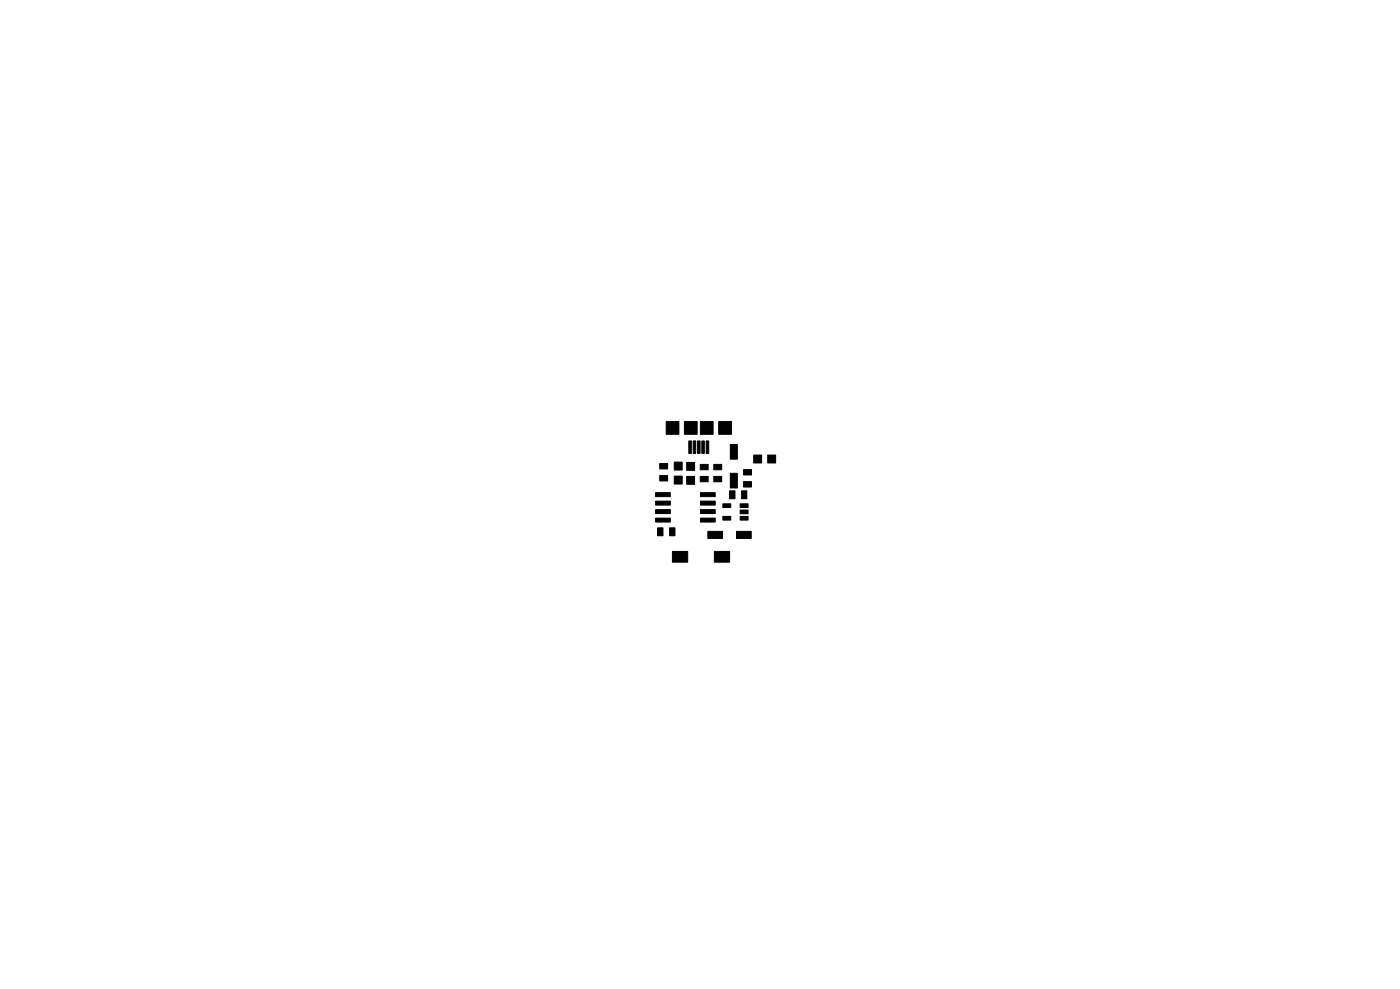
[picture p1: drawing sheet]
<svg xmlns="http://www.w3.org/2000/svg" width="210mm" height="148mm" viewBox="0 0 210 148" stroke-linecap="round" stroke-linejoin="round" font-family="sans-serif">
<g fill="#000" stroke="#000" stroke-width=".15">
<path d="M98.3 73.8h2.2v.6h-2.2zM98.3 75.1h2.2v.6h-2.2zM98.3 76.3h2.2v.6h-2.2zM98.3 77.6h2.2v.6h-2.2zM98.6 79.1h.8v1.2h-.8zM98.9 69.4h1.2v.9h-1.2zM98.9 71.2h1.2v.9h-1.2zM99.9 63.2h1.9v1.9h-1.9zM100.4 79.1h.8v1.2h-.8zM101.1 71.3h1.2v1.2h-1.2zM101.1 69.2h1.2v1.2h-1.2zM102.6 63.2h1.9v1.9h-1.9z"/>
<path d="M103 71.4h1.1v1.2h-1.1zM103 69.3h1.1v1.2h-1.1zM103.3 66.1h.4v1.8h-.4zM103.9 66.1h.4v1.8h-.4zM104.6 66.1h.4v1.8h-.4zM105 69.6h1.2v.8h-1.2zM105 71.4h1.2v.8h-1.2zM105 63.2h1.9v1.9h-1.9zM105 77.6h2.2v.6h-2.2zM105 76.3h2.2v.6h-2.2zM105 75.1h2.2v.6h-2.2zM105 73.8h2.2v.6h-2.2z"/>
<path d="M105.2 66.1h.4v1.8h-.4zM105.9 66.1h.4v1.8h-.4zM106.1 79.6h2.2v1.1h-2.2zM107 71.4h1.2v.8h-1.2zM107 69.6h1.2v.8h-1.2zM107.8 63.2h1.9v1.9h-1.9zM108.4 75.5h1.2v.5h-1.2zM108.4 77.4h1.2v.5h-1.2zM109.4 73.5h.8v1.2h-.8zM109.5 70.9h1.1v2.2h-1.1zM109.5 66.6h1.1v2.2h-1.1zM110.4 79.6h2.2v1.1h-2.2z"/>
<path d="M111 77.4h1.2v.5h-1.2zM111 76.4h1.2v.6h-1.2zM111 75.5h1.2v.5h-1.2zM111.2 73.5h.8v1.2h-.8zM111.5 70.4h1.2v.8h-1.2zM111.5 72.2h1.2v.8h-1.2zM113 68.2h1.2v1.2h-1.2zM115.1 68.2h1.2v1.2h-1.2zM100.8 82.6h2.3v1.6h-2.3zM107.1 82.6h2.3v1.6h-2.3z"/>
</g>
</svg>
